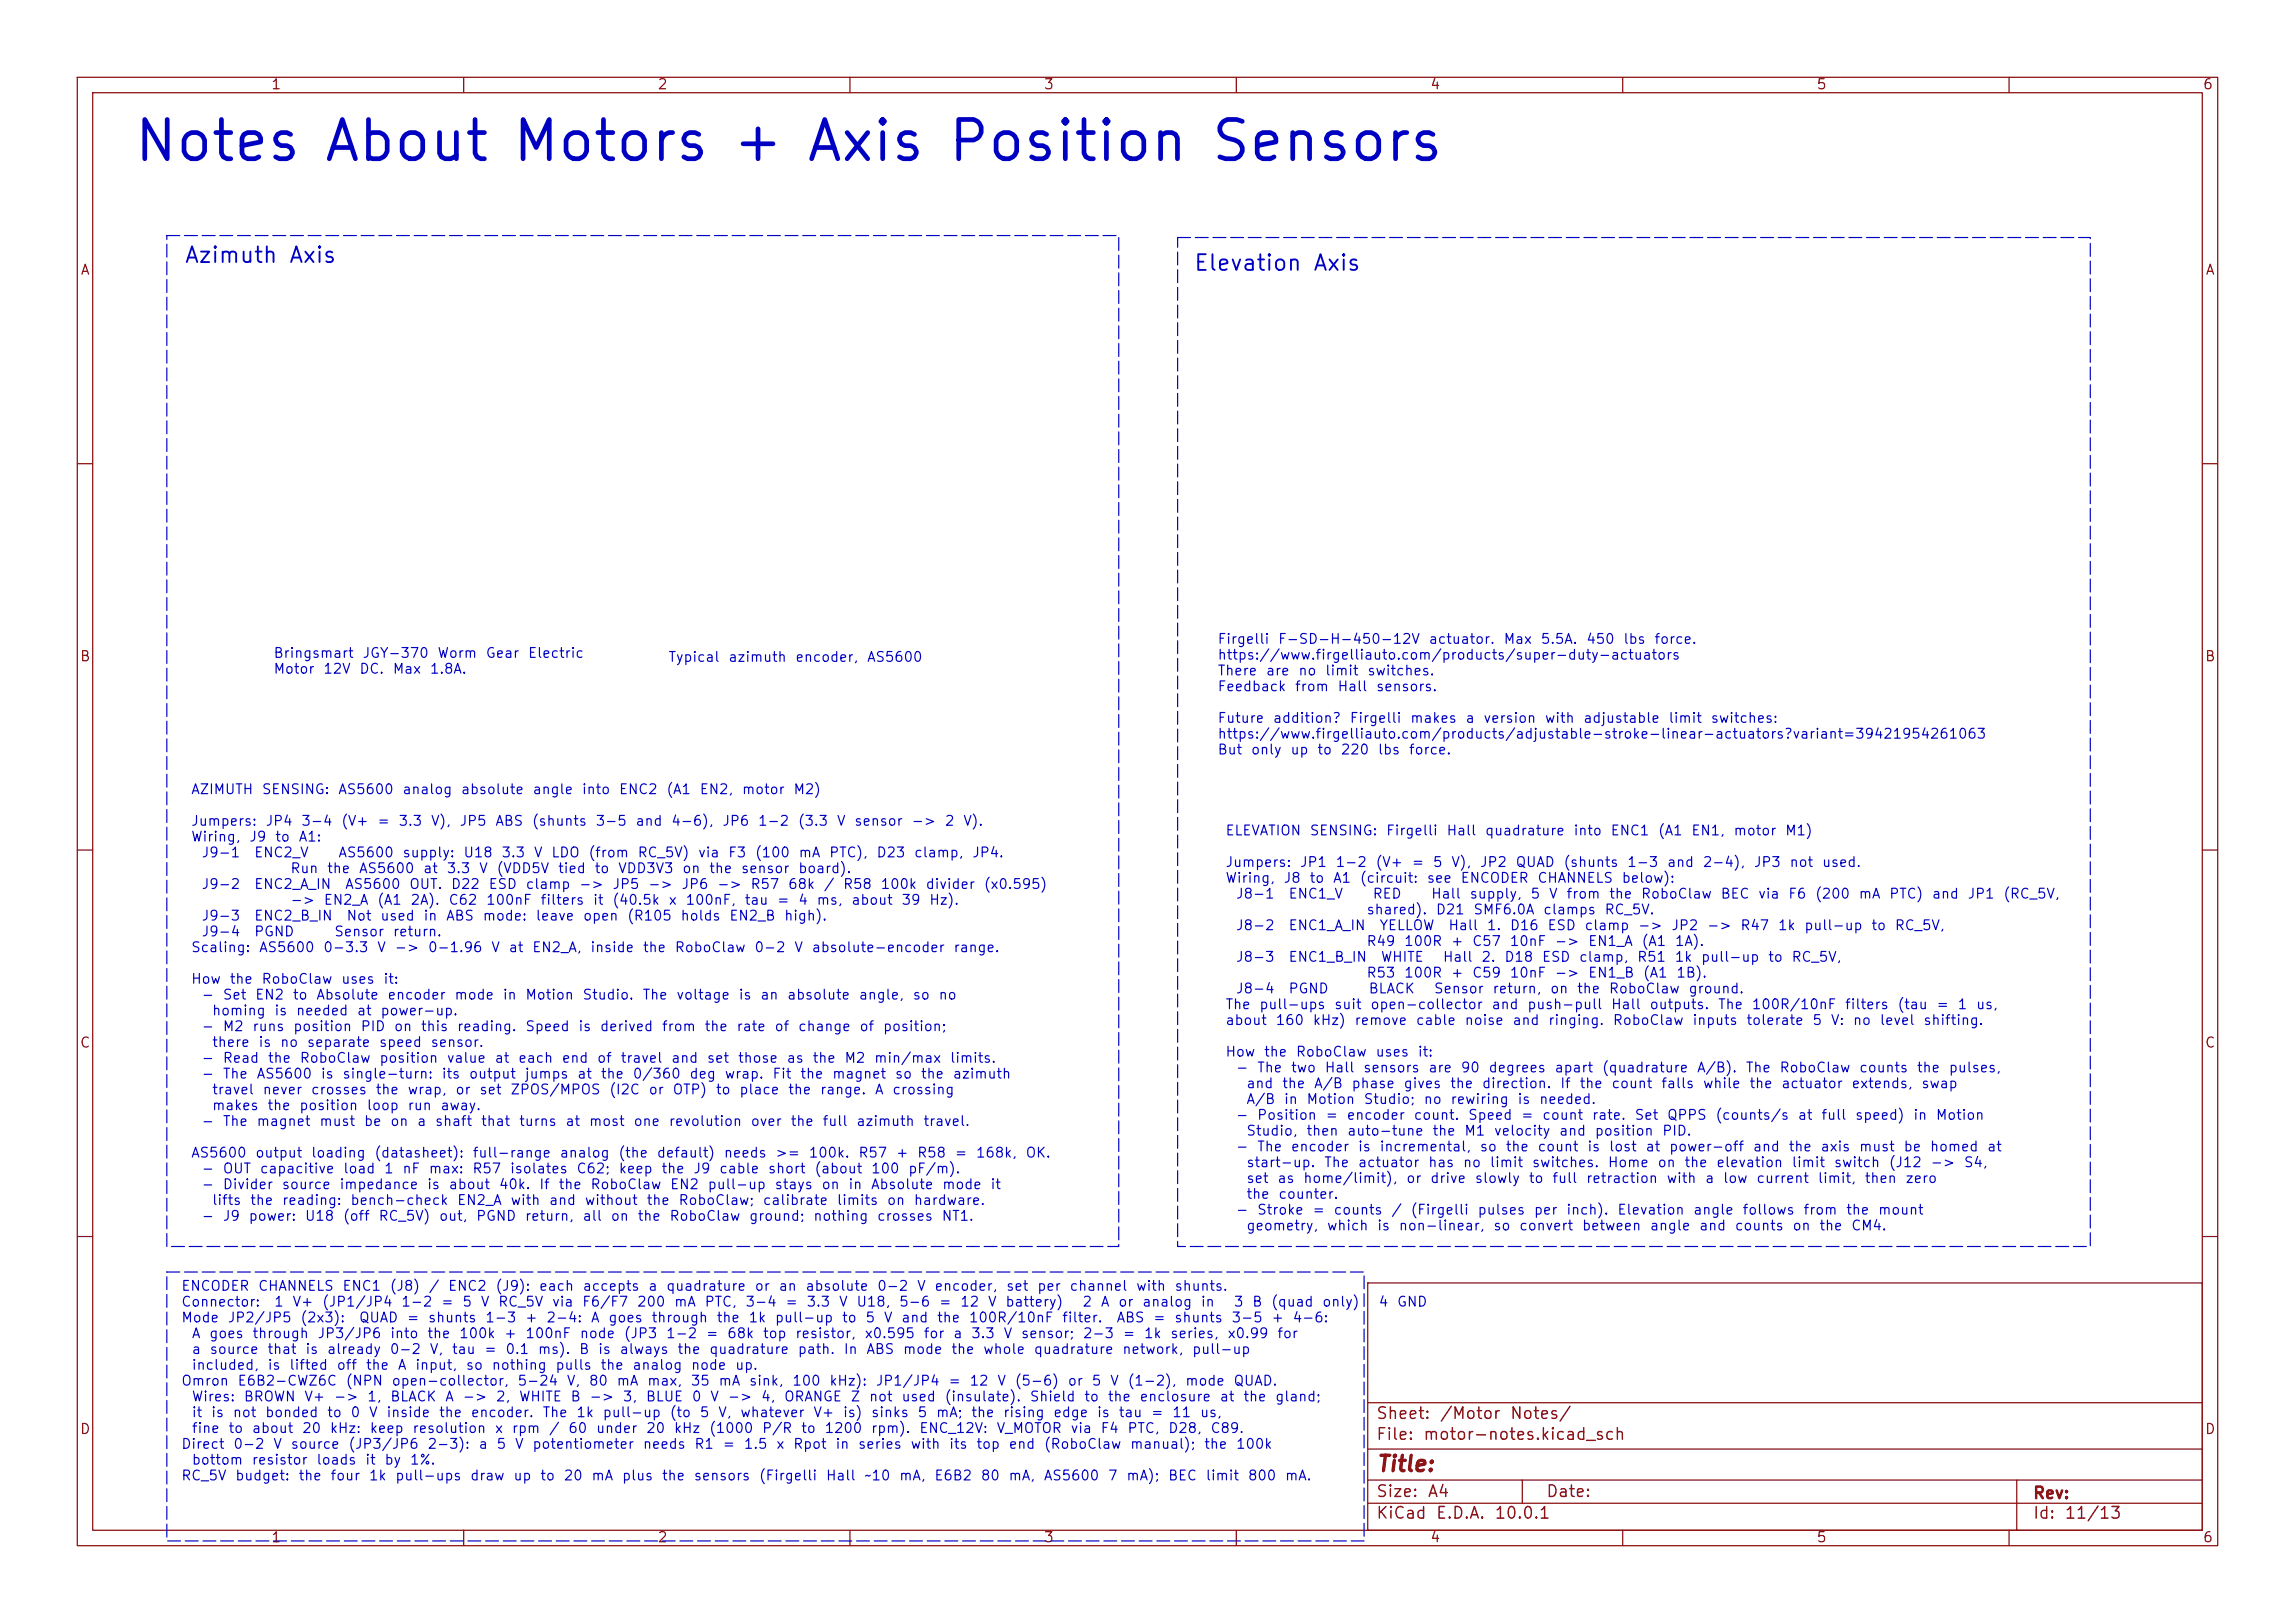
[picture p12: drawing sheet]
<svg xmlns="http://www.w3.org/2000/svg" width="297mm" height="210mm" viewBox="0 0 297 210" stroke-linecap="round" stroke-linejoin="round" font-family="sans-serif">
<defs><g id="words">
<text font-size="5.1" fill="#0000c2" x="17" y="22.1">Notes About Motors + Axis Position Sensors</text>
<g font-size="2" fill="#0000c2">
<text x="23.8" y="34.5">Azimuth Axis</text>
<text x="154.4" y="35.5">Elevation Axis</text>
</g>
<text font-size="2" fill="#840000" x="178" y="190.9">Title:</text>
<g font-size="1.5" fill="#840000">
<text x="178" y="184">Sheet:</text>
<text x="186.2" y="184">/Motor</text>
<text x="195.3" y="184">Notes/</text>
<text x="178" y="186.7">File:</text>
<text x="184.1" y="186.7">motor-notes.kicad_sch</text>
<text x="178" y="196.9">KiCad</text>
<text x="178" y="194.1">Size:</text>
<text x="184.7" y="194.1">A4</text>
<text x="185.7" y="196.9">E.D.A.</text>
<text x="193.3" y="196.9">10.0.1</text>
<text x="200" y="194.1">Date:</text>
<text x="263" y="194.3">Rev:</text>
<text x="263" y="196.9">Id:</text>
<text x="267.1" y="196.9">11/13</text>
</g>
<g font-size="1.3" fill="#840000">
<text x="35" y="11.9">1</text>
<text x="85" y="11.9">2</text>
<text x="135" y="11.9">3</text>
<text x="185" y="11.9">4</text>
<text x="235" y="11.9">5</text>
<text x="285" y="11.9">6</text>
<text x="10.3" y="35.9">A</text>
<text x="285.3" y="35.9">A</text>
<text x="10.3" y="85.9">B</text>
<text x="285.3" y="85.9">B</text>
<text x="10.3" y="135.9">C</text>
<text x="285.3" y="135.9">C</text>
<text x="10.3" y="185.9">D</text>
<text x="285.3" y="185.9">D</text>
<text x="35" y="199.9">1</text>
<text x="85" y="199.9">2</text>
<text x="135" y="199.9">3</text>
<text x="185" y="199.9">4</text>
<text x="235" y="199.9">5</text>
<text x="285" y="199.9">6</text>
</g>
<g font-size="1.3" fill="#0000c2">
<text x="157.5" y="83.6">Firgelli</text>
<text x="165.3" y="83.6">F-SD-H-450-12V</text>
<text x="184.8" y="83.6">actuator.</text>
<text x="194.5" y="83.6">Max</text>
<text x="199.3" y="83.6">5.5A.</text>
<text x="205.2" y="83.6">450</text>
<text x="210" y="83.6">lbs</text>
<text x="214" y="83.6">force.</text>
<text x="35.3" y="85.4">Bringsmart</text>
<text x="35.3" y="87.5">Motor</text>
<text x="41.7" y="87.5">12V</text>
<text x="46.4" y="87.5">DC.</text>
<text x="46.8" y="85.4">JGY-370</text>
<text x="50.7" y="87.5">Max</text>
<text x="55.5" y="87.5">1.8A.</text>
<text x="56.5" y="85.4">Worm</text>
<text x="62.8" y="85.4">Gear</text>
<text x="68.2" y="85.4">Electric</text>
<text x="86.4" y="86">Typical</text>
<text x="94.2" y="86">azimuth</text>
<text x="102.8" y="86">encoder,</text>
<text x="112.1" y="86">AS5600</text>
<text x="157.5" y="85.7">https://www.firgelliauto.com/products/super-duty-actuators</text>
<text x="157.5" y="87.7">There</text>
<text x="157.5" y="89.8">Feedback</text>
<text x="163.7" y="87.7">are</text>
<text x="167.5" y="89.8">from</text>
<text x="167.9" y="87.7">no</text>
<text x="171.4" y="87.7">limit</text>
<text x="173" y="89.8">Hall</text>
<text x="176.9" y="87.7">switches.</text>
<text x="178" y="89.8">sensors.</text>
<text x="157.5" y="93.9">Future</text>
<text x="157.5" y="95.9">https://www.firgelliauto.com/products/adjustable-stroke-linear-actuators?variant=39421954261063</text>
<text x="164.6" y="93.9">addition?</text>
<text x="174.6" y="93.9">Firgelli</text>
<text x="182.4" y="93.9">makes</text>
<text x="189.6" y="93.9">a</text>
<text x="191.9" y="93.9">version</text>
<text x="199.8" y="93.9">with</text>
<text x="204.8" y="93.9">adjustable</text>
<text x="215.8" y="93.9">limit</text>
<text x="221.3" y="93.9">switches:</text>
<text x="157.5" y="97.9">But</text>
<text x="161.8" y="97.9">only</text>
<text x="166.9" y="97.9">up</text>
<text x="170.4" y="97.9">to</text>
<text x="173.4" y="97.9">220</text>
<text x="178.2" y="97.9">lbs</text>
<text x="182.2" y="97.9">force.</text>
<text x="24.6" y="103.1">AZIMUTH</text>
<text x="24.6" y="107.2">Jumpers:</text>
<text x="33.8" y="103.1">SENSING:</text>
<text x="34.3" y="107.2">JP4</text>
<text x="38.9" y="107.2">3-4</text>
<text x="43.7" y="103.1">AS5600</text>
<text x="44.1" y="107.2">(V+</text>
<text x="48.7" y="107.2">=</text>
<text x="51.5" y="107.2">3.3</text>
<text x="52" y="103.1">analog</text>
<text x="55.7" y="107.2">V),</text>
<text x="59.4" y="107.2">JP5</text>
<text x="59.6" y="103.1">absolute</text>
<text x="64" y="107.2">ABS</text>
<text x="68.7" y="107.2">(shunts</text>
<text x="68.8" y="103.1">angle</text>
<text x="75.2" y="103.1">into</text>
<text x="77" y="107.2">3-5</text>
<text x="80" y="103.1">ENC2</text>
<text x="82.1" y="107.2">and</text>
<text x="86.1" y="103.1">(A1</text>
<text x="86.8" y="107.2">4-6),</text>
<text x="90.4" y="103.1">EN2,</text>
<text x="93.4" y="107.2">JP6</text>
<text x="95.9" y="103.1">motor</text>
<text x="98" y="107.2">1-2</text>
<text x="102.6" y="103.1">M2)</text>
<text x="103.2" y="107.2">(3.3</text>
<text x="108.2" y="107.2">V</text>
<text x="110.5" y="107.2">sensor</text>
<text x="117.9" y="107.2">-&gt;</text>
<text x="122.2" y="107.2">2</text>
<text x="124.6" y="107.2">V).</text>
<text x="24.6" y="109.2">Wiring,</text>
<text x="26" y="111.3">J9-1</text>
<text x="32.2" y="109.2">J9</text>
<text x="32.8" y="111.3">ENC2_V</text>
<text x="35.5" y="109.2">to</text>
<text x="37.5" y="113.3">Run</text>
<text x="38.6" y="109.2">A1:</text>
<text x="42.2" y="113.3">the</text>
<text x="43.7" y="111.3">AS5600</text>
<text x="46.4" y="113.3">AS5600</text>
<text x="52" y="111.3">supply:</text>
<text x="54.7" y="113.3">at</text>
<text x="57.7" y="113.3">3.3</text>
<text x="59.9" y="111.3">U18</text>
<text x="61.9" y="113.3">V</text>
<text x="64.2" y="113.3">(VDD5V</text>
<text x="64.8" y="111.3">3.3</text>
<text x="69" y="111.3">V</text>
<text x="71.3" y="111.3">LDO</text>
<text x="72.1" y="113.3">tied</text>
<text x="76.1" y="111.3">(from</text>
<text x="76.8" y="113.3">to</text>
<text x="79.9" y="113.3">VDD3V3</text>
<text x="82.4" y="111.3">RC_5V)</text>
<text x="88.2" y="113.3">on</text>
<text x="90.2" y="111.3">via</text>
<text x="91.7" y="113.3">the</text>
<text x="94.1" y="111.3">F3</text>
<text x="95.8" y="113.3">sensor</text>
<text x="97.6" y="111.3">(100</text>
<text x="103.2" y="113.3">board).</text>
<text x="103.3" y="111.3">mA</text>
<text x="107.2" y="111.3">PTC),</text>
<text x="113.3" y="111.3">D23</text>
<text x="118.2" y="111.3">clamp,</text>
<text x="125.7" y="111.3">JP4.</text>
<text x="158.5" y="108.4">ELEVATION</text>
<text x="158.5" y="112.5">Jumpers:</text>
<text x="168.1" y="112.5">JP1</text>
<text x="169.4" y="108.4">SENSING:</text>
<text x="172.8" y="112.5">1-2</text>
<text x="177.9" y="112.5">(V+</text>
<text x="179.3" y="108.4">Firgelli</text>
<text x="182.6" y="112.5">=</text>
<text x="185.3" y="112.5">5</text>
<text x="187.1" y="108.4">Hall</text>
<text x="187.7" y="112.5">V),</text>
<text x="191.4" y="112.5">JP2</text>
<text x="192.1" y="108.4">quadrature</text>
<text x="196" y="112.5">QUAD</text>
<text x="202.2" y="112.5">(shunts</text>
<text x="203.5" y="108.4">into</text>
<text x="208.3" y="108.4">ENC1</text>
<text x="210.5" y="112.5">1-3</text>
<text x="214.5" y="108.4">(A1</text>
<text x="215.6" y="112.5">and</text>
<text x="218.8" y="108.4">EN1,</text>
<text x="220.3" y="112.5">2-4),</text>
<text x="224.2" y="108.4">motor</text>
<text x="226.9" y="112.5">JP3</text>
<text x="230.9" y="108.4">M1)</text>
<text x="231.5" y="112.5">not</text>
<text x="235.7" y="112.5">used.</text>
<text x="26" y="115.3">J9-2</text>
<text x="26" y="119.4">J9-3</text>
<text x="32.8" y="115.3">ENC2_A_IN</text>
<text x="32.8" y="119.4">ENC2_B_IN</text>
<text x="37.5" y="117.4">-&gt;</text>
<text x="41.8" y="117.4">EN2_A</text>
<text x="44.6" y="115.3">AS5600</text>
<text x="44.7" y="119.4">Not</text>
<text x="48.7" y="117.4">(A1</text>
<text x="49.1" y="119.4">used</text>
<text x="52.9" y="115.3">OUT.</text>
<text x="53" y="117.4">2A).</text>
<text x="54.7" y="119.4">in</text>
<text x="57.6" y="119.4">ABS</text>
<text x="58" y="117.4">C62</text>
<text x="58.3" y="115.3">D22</text>
<text x="62.4" y="119.4">mode:</text>
<text x="62.8" y="117.4">100nF</text>
<text x="63.1" y="115.3">ESD</text>
<text x="67.9" y="115.3">clamp</text>
<text x="69.2" y="119.4">leave</text>
<text x="69.8" y="117.4">filters</text>
<text x="74.8" y="115.3">-&gt;</text>
<text x="75.4" y="119.4">open</text>
<text x="76.6" y="117.4">it</text>
<text x="79.1" y="117.4">(40.5k</text>
<text x="79.2" y="115.3">JP5</text>
<text x="81.1" y="119.4">(R105</text>
<text x="83.8" y="115.3">-&gt;</text>
<text x="86.4" y="117.4">x</text>
<text x="88" y="119.4">holds</text>
<text x="88.1" y="115.3">JP6</text>
<text x="88.6" y="117.4">100nF,</text>
<text x="92.7" y="115.3">-&gt;</text>
<text x="94.3" y="119.4">EN2_B</text>
<text x="96.3" y="117.4">tau</text>
<text x="97" y="115.3">R57</text>
<text x="100.5" y="117.4">=</text>
<text x="101.4" y="119.4">high).</text>
<text x="101.9" y="115.3">68k</text>
<text x="103.2" y="117.4">4</text>
<text x="105.6" y="117.4">ms,</text>
<text x="106.5" y="115.3">/</text>
<text x="109" y="115.3">R58</text>
<text x="110.1" y="117.4">about</text>
<text x="113.9" y="115.3">100k</text>
<text x="116.6" y="117.4">39</text>
<text x="119.7" y="115.3">divider</text>
<text x="120.2" y="117.4">Hz).</text>
<text x="127.2" y="115.3">(x0.595)</text>
<text x="158.5" y="114.5">Wiring,</text>
<text x="159.8" y="116.6">J8-1</text>
<text x="166" y="114.5">J8</text>
<text x="166.7" y="116.6">ENC1_V</text>
<text x="169.4" y="114.5">to</text>
<text x="172.4" y="114.5">A1</text>
<text x="175.9" y="114.5">(circuit:</text>
<text x="176.8" y="118.6">shared).</text>
<text x="177.5" y="116.6">RED</text>
<text x="184.5" y="114.5">see</text>
<text x="185.1" y="116.6">Hall</text>
<text x="185.7" y="118.6">D21</text>
<text x="188.9" y="114.5">ENCODER</text>
<text x="190.1" y="116.6">supply,</text>
<text x="190.6" y="118.6">SMF6.0A</text>
<text x="198" y="116.6">5</text>
<text x="198.9" y="114.5">CHANNELS</text>
<text x="199.6" y="118.6">clamps</text>
<text x="200.4" y="116.6">V</text>
<text x="202.6" y="116.6">from</text>
<text x="207.6" y="118.6">RC_5V.</text>
<text x="208.1" y="116.6">the</text>
<text x="209.8" y="114.5">below):</text>
<text x="212.3" y="116.6">RoboClaw</text>
<text x="222.6" y="116.6">BEC</text>
<text x="227.4" y="116.6">via</text>
<text x="231.3" y="116.6">F6</text>
<text x="234.8" y="116.6">(200</text>
<text x="240.4" y="116.6">mA</text>
<text x="244.4" y="116.6">PTC)</text>
<text x="249.9" y="116.6">and</text>
<text x="254.5" y="116.6">JP1</text>
<text x="259.2" y="116.6">(RC_5V,</text>
<text x="24.6" y="123.5">Scaling:</text>
<text x="26" y="121.5">J9-4</text>
<text x="32.8" y="121.5">PGND</text>
<text x="33.4" y="123.5">AS5600</text>
<text x="41.7" y="123.5">0-3.3</text>
<text x="43.2" y="121.5">Sensor</text>
<text x="48.7" y="123.5">V</text>
<text x="50.7" y="121.5">return.</text>
<text x="51" y="123.5">-&gt;</text>
<text x="55.3" y="123.5">0-1.96</text>
<text x="63.5" y="123.5">V</text>
<text x="65.7" y="123.5">at</text>
<text x="68.8" y="123.5">EN2_A,</text>
<text x="76.3" y="123.5">inside</text>
<text x="83.1" y="123.5">the</text>
<text x="87.2" y="123.5">RoboClaw</text>
<text x="97.5" y="123.5">0-2</text>
<text x="102.7" y="123.5">V</text>
<text x="105" y="123.5">absolute-encoder</text>
<text x="123.3" y="123.5">range.</text>
<text x="159.8" y="120.7">J8-2</text>
<text x="159.8" y="124.8">J8-3</text>
<text x="166.7" y="120.7">ENC1_A_IN</text>
<text x="166.7" y="124.8">ENC1_B_IN</text>
<text x="176.8" y="122.7">R49</text>
<text x="178.4" y="120.7">YELLOW</text>
<text x="178.6" y="124.8">WHITE</text>
<text x="181.6" y="122.7">100R</text>
<text x="186.6" y="124.8">Hall</text>
<text x="187.3" y="120.7">Hall</text>
<text x="187.7" y="122.7">+</text>
<text x="190.4" y="122.7">C57</text>
<text x="191.6" y="124.8">2.</text>
<text x="192.3" y="120.7">1.</text>
<text x="194.6" y="124.8">D18</text>
<text x="195.3" y="122.7">10nF</text>
<text x="195.3" y="120.7">D16</text>
<text x="199.5" y="124.8">ESD</text>
<text x="200.2" y="120.7">ESD</text>
<text x="201.1" y="122.7">-&gt;</text>
<text x="204.3" y="124.8">clamp,</text>
<text x="205" y="120.7">clamp</text>
<text x="205.4" y="122.7">EN1_A</text>
<text x="211.8" y="124.8">R51</text>
<text x="211.9" y="120.7">-&gt;</text>
<text x="212.3" y="122.7">(A1</text>
<text x="216.2" y="120.7">JP2</text>
<text x="216.6" y="124.8">1k</text>
<text x="216.7" y="122.7">1A).</text>
<text x="220" y="124.8">pull-up</text>
<text x="220.8" y="120.7">-&gt;</text>
<text x="225.1" y="120.7">R47</text>
<text x="228.7" y="124.8">to</text>
<text x="230" y="120.7">1k</text>
<text x="231.8" y="124.8">RC_5V,</text>
<text x="233.4" y="120.7">pull-up</text>
<text x="242.1" y="120.7">to</text>
<text x="245.1" y="120.7">RC_5V,</text>
<text x="24.6" y="127.6">How</text>
<text x="26" y="129.7">-</text>
<text x="27.3" y="131.7">homing</text>
<text x="28.7" y="129.7">Set</text>
<text x="29.6" y="127.6">the</text>
<text x="32.9" y="129.7">EN2</text>
<text x="33.8" y="127.6">RoboClaw</text>
<text x="35.4" y="131.7">is</text>
<text x="37.8" y="129.7">to</text>
<text x="38.2" y="131.7">needed</text>
<text x="40.8" y="129.7">Absolute</text>
<text x="44.1" y="127.6">uses</text>
<text x="46.1" y="131.7">at</text>
<text x="49.1" y="131.7">power-up.</text>
<text x="49.5" y="127.6">it:</text>
<text x="50" y="129.7">encoder</text>
<text x="58.7" y="129.7">mode</text>
<text x="65" y="129.7">in</text>
<text x="67.9" y="129.7">Motion</text>
<text x="75.3" y="129.7">Studio.</text>
<text x="83.1" y="129.7">The</text>
<text x="87.4" y="129.7">voltage</text>
<text x="95.5" y="129.7">is</text>
<text x="98.3" y="129.7">an</text>
<text x="101.8" y="129.7">absolute</text>
<text x="111" y="129.7">angle,</text>
<text x="118" y="129.7">so</text>
<text x="121.4" y="129.7">no</text>
<text x="158.5" y="130.9">The</text>
<text x="159.8" y="128.9">J8-4</text>
<text x="162.9" y="130.9">pull-ups</text>
<text x="166.7" y="128.9">PGND</text>
<text x="172.6" y="130.9">suit</text>
<text x="176.8" y="126.8">R53</text>
<text x="177" y="128.9">BLACK</text>
<text x="177.2" y="130.9">open-collector</text>
<text x="181.6" y="126.8">100R</text>
<text x="185.5" y="128.9">Sensor</text>
<text x="187.7" y="126.8">+</text>
<text x="190.4" y="126.8">C59</text>
<text x="192.9" y="130.9">and</text>
<text x="193.1" y="128.9">return,</text>
<text x="195.3" y="126.8">10nF</text>
<text x="197.6" y="130.9">push-pull</text>
<text x="200.5" y="128.9">on</text>
<text x="201.1" y="126.8">-&gt;</text>
<text x="204" y="128.9">the</text>
<text x="205.4" y="126.8">EN1_B</text>
<text x="208.1" y="128.9">RoboClaw</text>
<text x="208.4" y="130.9">Hall</text>
<text x="212.5" y="126.8">(A1</text>
<text x="213.4" y="130.9">outputs.</text>
<text x="216.8" y="126.8">1B).</text>
<text x="218.4" y="128.9">ground.</text>
<text x="222.2" y="130.9">The</text>
<text x="226.6" y="130.9">100R/10nF</text>
<text x="238.7" y="130.9">filters</text>
<text x="245.5" y="130.9">(tau</text>
<text x="250.5" y="130.9">=</text>
<text x="253.2" y="130.9">1</text>
<text x="255.6" y="130.9">us,</text>
<text x="26" y="133.7">-</text>
<text x="26" y="137.8">-</text>
<text x="27.3" y="135.8">there</text>
<text x="28.7" y="133.7">M2</text>
<text x="28.7" y="137.8">Read</text>
<text x="32.6" y="133.7">runs</text>
<text x="33.4" y="135.8">is</text>
<text x="34.6" y="137.8">the</text>
<text x="36.2" y="135.8">no</text>
<text x="37.8" y="133.7">position</text>
<text x="38.7" y="137.8">RoboClaw</text>
<text x="39.6" y="135.8">separate</text>
<text x="46.6" y="133.7">PID</text>
<text x="49" y="135.8">speed</text>
<text x="49" y="137.8">position</text>
<text x="50.9" y="133.7">on</text>
<text x="54.4" y="133.7">this</text>
<text x="55.6" y="135.8">sensor.</text>
<text x="57.7" y="137.8">value</text>
<text x="59" y="133.7">reading.</text>
<text x="63.9" y="137.8">at</text>
<text x="67" y="137.8">each</text>
<text x="67.9" y="133.7">Speed</text>
<text x="72.6" y="137.8">end</text>
<text x="74.7" y="133.7">is</text>
<text x="77.2" y="137.8">of</text>
<text x="77.6" y="133.7">derived</text>
<text x="80.2" y="137.8">travel</text>
<text x="85.6" y="133.7">from</text>
<text x="86.8" y="137.8">and</text>
<text x="91.1" y="133.7">the</text>
<text x="91.4" y="137.8">set</text>
<text x="95.2" y="133.7">rate</text>
<text x="95.4" y="137.8">those</text>
<text x="100.1" y="133.7">of</text>
<text x="101.7" y="137.8">as</text>
<text x="103.2" y="133.7">change</text>
<text x="105.1" y="137.8">the</text>
<text x="109.2" y="137.8">M2</text>
<text x="111.1" y="133.7">of</text>
<text x="113" y="137.8">min/max</text>
<text x="114.2" y="133.7">position;</text>
<text x="122.8" y="137.8">limits.</text>
<text x="158.5" y="132.9">about</text>
<text x="158.5" y="137">How</text>
<text x="163.5" y="137">the</text>
<text x="165" y="132.9">160</text>
<text x="167.6" y="137">RoboClaw</text>
<text x="169.8" y="132.9">kHz)</text>
<text x="175.2" y="132.9">remove</text>
<text x="177.9" y="137">uses</text>
<text x="183.1" y="132.9">cable</text>
<text x="183.4" y="137">it:</text>
<text x="189.4" y="132.9">noise</text>
<text x="195.6" y="132.9">and</text>
<text x="200.3" y="132.9">ringing.</text>
<text x="208.6" y="132.9">RoboClaw</text>
<text x="218.9" y="132.9">inputs</text>
<text x="225.9" y="132.9">tolerate</text>
<text x="234.5" y="132.9">5</text>
<text x="236.8" y="132.9">V:</text>
<text x="239.7" y="132.9">no</text>
<text x="243.2" y="132.9">level</text>
<text x="248.8" y="132.9">shifting.</text>
<text x="26" y="139.9">-</text>
<text x="27.3" y="141.9">travel</text>
<text x="27.3" y="144">makes</text>
<text x="28.7" y="139.9">The</text>
<text x="33.1" y="139.9">AS5600</text>
<text x="33.9" y="141.9">never</text>
<text x="34.5" y="144">the</text>
<text x="38.6" y="144">position</text>
<text x="40.1" y="141.9">crosses</text>
<text x="41.4" y="139.9">is</text>
<text x="44.2" y="139.9">single-turn:</text>
<text x="47.4" y="144">loop</text>
<text x="48.5" y="141.9">the</text>
<text x="52.6" y="144">run</text>
<text x="52.6" y="141.9">wrap,</text>
<text x="56.9" y="144">away.</text>
<text x="57.1" y="139.9">its</text>
<text x="58.8" y="141.9">or</text>
<text x="60.6" y="139.9">output</text>
<text x="61.9" y="141.9">set</text>
<text x="66" y="141.9">ZPOS/MPOS</text>
<text x="67.8" y="139.9">jumps</text>
<text x="74.6" y="139.9">at</text>
<text x="77.7" y="139.9">the</text>
<text x="78.7" y="141.9">(I2C</text>
<text x="81.8" y="139.9">0/360</text>
<text x="83.8" y="141.9">or</text>
<text x="86.9" y="141.9">OTP)</text>
<text x="89.1" y="139.9">deg</text>
<text x="92.5" y="141.9">to</text>
<text x="93.7" y="139.9">wrap.</text>
<text x="95.6" y="141.9">place</text>
<text x="99.9" y="139.9">Fit</text>
<text x="101.9" y="141.9">the</text>
<text x="103.5" y="139.9">the</text>
<text x="106" y="141.9">range.</text>
<text x="107.6" y="139.9">magnet</text>
<text x="113.1" y="141.9">A</text>
<text x="115.4" y="141.9">crossing</text>
<text x="115.7" y="139.9">so</text>
<text x="119.1" y="139.9">the</text>
<text x="123.2" y="139.9">azimuth</text>
<text x="159.8" y="139.1">-</text>
<text x="161.2" y="141.1">and</text>
<text x="161.2" y="143.2">A/B</text>
<text x="162.6" y="139.1">The</text>
<text x="165.8" y="141.1">the</text>
<text x="166.1" y="143.2">in</text>
<text x="167" y="139.1">two</text>
<text x="169" y="143.2">Motion</text>
<text x="170" y="141.1">A/B</text>
<text x="171.3" y="139.1">Hall</text>
<text x="174.8" y="141.1">phase</text>
<text x="176.3" y="139.1">sensors</text>
<text x="176.4" y="143.2">Studio;</text>
<text x="181.5" y="141.1">gives</text>
<text x="184.1" y="143.2">no</text>
<text x="184.8" y="139.1">are</text>
<text x="187.6" y="141.1">the</text>
<text x="187.6" y="143.2">rewiring</text>
<text x="188.9" y="139.1">90</text>
<text x="191.7" y="141.1">direction.</text>
<text x="192.5" y="139.1">degrees</text>
<text x="196.3" y="143.2">is</text>
<text x="199.1" y="143.2">needed.</text>
<text x="201.1" y="139.1">apart</text>
<text x="201.8" y="141.1">If</text>
<text x="204.3" y="141.1">the</text>
<text x="207.2" y="139.1">(quadrature</text>
<text x="208.4" y="141.1">count</text>
<text x="214.9" y="141.1">falls</text>
<text x="219.5" y="139.1">A/B).</text>
<text x="220.3" y="141.1">while</text>
<text x="225.8" y="139.1">The</text>
<text x="226.3" y="141.1">the</text>
<text x="230.2" y="139.1">RoboClaw</text>
<text x="230.4" y="141.1">actuator</text>
<text x="239.5" y="141.1">extends,</text>
<text x="240.5" y="139.1">counts</text>
<text x="248" y="139.1">the</text>
<text x="248.6" y="141.1">swap</text>
<text x="252.1" y="139.1">pulses,</text>
<text x="26" y="146">-</text>
<text x="28.7" y="146">The</text>
<text x="33.1" y="146">magnet</text>
<text x="41.2" y="146">must</text>
<text x="47" y="146">be</text>
<text x="50.4" y="146">on</text>
<text x="53.9" y="146">a</text>
<text x="56.2" y="146">shaft</text>
<text x="62.1" y="146">that</text>
<text x="67.1" y="146">turns</text>
<text x="73.1" y="146">at</text>
<text x="76.1" y="146">most</text>
<text x="81.9" y="146">one</text>
<text x="86.4" y="146">revolution</text>
<text x="97.1" y="146">over</text>
<text x="102.2" y="146">the</text>
<text x="106.3" y="146">full</text>
<text x="110.7" y="146">azimuth</text>
<text x="119.4" y="146">travel.</text>
<text x="159.8" y="145.2">-</text>
<text x="159.8" y="149.3">-</text>
<text x="161.2" y="147.3">Studio,</text>
<text x="162.6" y="145.2">Position</text>
<text x="162.6" y="149.3">The</text>
<text x="167" y="149.3">encoder</text>
<text x="169" y="147.3">then</text>
<text x="171.4" y="145.2">=</text>
<text x="174.2" y="145.2">encoder</text>
<text x="174.2" y="147.3">auto-tune</text>
<text x="175.6" y="149.3">is</text>
<text x="178.4" y="149.3">incremental,</text>
<text x="182.9" y="145.2">count.</text>
<text x="185.3" y="147.3">the</text>
<text x="189.4" y="147.3">M1</text>
<text x="189.9" y="145.2">Speed</text>
<text x="191.4" y="149.3">so</text>
<text x="193.2" y="147.3">velocity</text>
<text x="194.8" y="149.3">the</text>
<text x="196.7" y="145.2">=</text>
<text x="198.9" y="149.3">count</text>
<text x="199.5" y="145.2">count</text>
<text x="201.7" y="147.3">and</text>
<text x="205.3" y="149.3">is</text>
<text x="205.9" y="145.2">rate.</text>
<text x="206.3" y="147.3">position</text>
<text x="208.1" y="149.3">lost</text>
<text x="211.4" y="145.2">Set</text>
<text x="212.9" y="149.3">at</text>
<text x="215" y="147.3">PID.</text>
<text x="215.6" y="145.2">QPPS</text>
<text x="215.9" y="149.3">power-off</text>
<text x="221.9" y="145.2">(counts/s</text>
<text x="226.8" y="149.3">and</text>
<text x="231.4" y="149.3">the</text>
<text x="232.6" y="145.2">at</text>
<text x="235.5" y="149.3">axis</text>
<text x="235.6" y="145.2">full</text>
<text x="240" y="145.2">speed)</text>
<text x="240.5" y="149.3">must</text>
<text x="246.3" y="149.3">be</text>
<text x="247.5" y="145.2">in</text>
<text x="249.7" y="149.3">homed</text>
<text x="250.4" y="145.2">Motion</text>
<text x="257.1" y="149.3">at</text>
<text x="24.6" y="150.1">AS5600</text>
<text x="26" y="152.1">-</text>
<text x="26" y="154.2">-</text>
<text x="28.7" y="152.1">OUT</text>
<text x="28.7" y="154.2">Divider</text>
<text x="32.9" y="150.1">output</text>
<text x="33.5" y="152.1">capacitive</text>
<text x="36.4" y="154.2">source</text>
<text x="40.2" y="150.1">loading</text>
<text x="43.8" y="154.2">impedance</text>
<text x="44.3" y="152.1">load</text>
<text x="48.3" y="150.1">(datasheet):</text>
<text x="49.6" y="152.1">1</text>
<text x="52" y="152.1">nF</text>
<text x="55.2" y="154.2">is</text>
<text x="55.4" y="152.1">max:</text>
<text x="58" y="154.2">about</text>
<text x="61" y="152.1">R57</text>
<text x="61.1" y="150.1">full-range</text>
<text x="64.5" y="154.2">40k.</text>
<text x="65.9" y="152.1">isolates</text>
<text x="69.7" y="154.2">If</text>
<text x="72.2" y="154.2">the</text>
<text x="72.3" y="150.1">analog</text>
<text x="74.5" y="152.1">C62;</text>
<text x="76.3" y="154.2">RoboClaw</text>
<text x="79.9" y="150.1">(the</text>
<text x="80" y="152.1">keep</text>
<text x="84.9" y="150.1">default)</text>
<text x="85.5" y="152.1">the</text>
<text x="86.6" y="154.2">EN2</text>
<text x="89.6" y="152.1">J9</text>
<text x="91.5" y="154.2">pull-up</text>
<text x="93" y="152.1">cable</text>
<text x="93.6" y="150.1">needs</text>
<text x="99.3" y="152.1">short</text>
<text x="100.2" y="154.2">stays</text>
<text x="100.2" y="150.1">&gt;=</text>
<text x="104.6" y="150.1">100k.</text>
<text x="105.3" y="152.1">(about</text>
<text x="106.2" y="154.2">on</text>
<text x="109.7" y="154.2">in</text>
<text x="111" y="150.1">R57</text>
<text x="112.6" y="154.2">Absolute</text>
<text x="112.6" y="152.1">100</text>
<text x="115.9" y="150.1">+</text>
<text x="117.4" y="152.1">pF/m).</text>
<text x="118.6" y="150.1">R58</text>
<text x="121.8" y="154.2">mode</text>
<text x="123.5" y="150.1">=</text>
<text x="126.2" y="150.1">168k,</text>
<text x="128.1" y="154.2">it</text>
<text x="132.6" y="150.1">OK.</text>
<text x="161.2" y="151.3">start-up.</text>
<text x="161.2" y="153.4">set</text>
<text x="161.2" y="155.4">the</text>
<text x="165.2" y="153.4">as</text>
<text x="165.3" y="155.4">counter.</text>
<text x="168.6" y="153.4">home/limit),</text>
<text x="171.3" y="151.3">The</text>
<text x="175.6" y="151.3">actuator</text>
<text x="181.9" y="153.4">or</text>
<text x="184.7" y="151.3">has</text>
<text x="185" y="153.4">drive</text>
<text x="189.2" y="151.3">no</text>
<text x="190.8" y="153.4">slowly</text>
<text x="192.7" y="151.3">limit</text>
<text x="197.7" y="153.4">to</text>
<text x="198.2" y="151.3">switches.</text>
<text x="200.8" y="153.4">full</text>
<text x="205.2" y="153.4">retraction</text>
<text x="208" y="151.3">Home</text>
<text x="214.4" y="151.3">on</text>
<text x="215.6" y="153.4">with</text>
<text x="217.9" y="151.3">the</text>
<text x="220.6" y="153.4">a</text>
<text x="222" y="151.3">elevation</text>
<text x="222.9" y="153.4">low</text>
<text x="227.2" y="153.4">current</text>
<text x="231.8" y="151.3">limit</text>
<text x="235.1" y="153.4">limit,</text>
<text x="237.2" y="151.3">switch</text>
<text x="241.2" y="153.4">then</text>
<text x="244.3" y="151.3">(J12</text>
<text x="246.5" y="153.4">zero</text>
<text x="249.7" y="151.3">-&gt;</text>
<text x="254.1" y="151.3">S4,</text>
<text x="26" y="158.3">-</text>
<text x="27.3" y="156.2">lifts</text>
<text x="28.7" y="158.3">J9</text>
<text x="32.1" y="158.3">power:</text>
<text x="32.3" y="156.2">the</text>
<text x="36.4" y="156.2">reading:</text>
<text x="39.4" y="158.3">U18</text>
<text x="44.3" y="158.3">(off</text>
<text x="45.2" y="156.2">bench-check</text>
<text x="48.9" y="158.3">RC_5V)</text>
<text x="56.7" y="158.3">out,</text>
<text x="59.1" y="156.2">EN2_A</text>
<text x="61.5" y="158.3">PGND</text>
<text x="66" y="156.2">with</text>
<text x="67.8" y="158.3">return,</text>
<text x="71" y="156.2">and</text>
<text x="75.3" y="158.3">all</text>
<text x="75.6" y="156.2">without</text>
<text x="78.9" y="158.3">on</text>
<text x="82.4" y="158.3">the</text>
<text x="83.6" y="156.2">the</text>
<text x="86.5" y="158.3">RoboClaw</text>
<text x="87.7" y="156.2">RoboClaw;</text>
<text x="96.8" y="158.3">ground;</text>
<text x="98.6" y="156.2">calibrate</text>
<text x="105.2" y="158.3">nothing</text>
<text x="108.2" y="156.2">limits</text>
<text x="113.4" y="158.3">crosses</text>
<text x="114.7" y="156.2">on</text>
<text x="118.2" y="156.2">hardware.</text>
<text x="121.8" y="158.3">NT1.</text>
<text x="159.8" y="157.5">-</text>
<text x="161.2" y="159.5">geometry,</text>
<text x="162.6" y="157.5">Stroke</text>
<text x="169.7" y="157.5">=</text>
<text x="171.6" y="159.5">which</text>
<text x="172.5" y="157.5">counts</text>
<text x="178.1" y="159.5">is</text>
<text x="180" y="157.5">/</text>
<text x="180.9" y="159.5">non-linear,</text>
<text x="182.5" y="157.5">(Firgelli</text>
<text x="191.1" y="157.5">pulses</text>
<text x="193.2" y="159.5">so</text>
<text x="196.5" y="159.5">convert</text>
<text x="198.4" y="157.5">per</text>
<text x="202.6" y="157.5">inch).</text>
<text x="204.6" y="159.5">between</text>
<text x="209.2" y="157.5">Elevation</text>
<text x="213.4" y="159.5">angle</text>
<text x="219" y="157.5">angle</text>
<text x="219.8" y="159.5">and</text>
<text x="224.4" y="159.5">counts</text>
<text x="225.4" y="157.5">follows</text>
<text x="231.9" y="159.5">on</text>
<text x="233.3" y="157.5">from</text>
<text x="235.3" y="159.5">the</text>
<text x="238.8" y="157.5">the</text>
<text x="239.5" y="159.5">CM4.</text>
<text x="242.9" y="157.5">mount</text>
<text x="23.4" y="167.3">ENCODER</text>
<text x="33.3" y="167.3">CHANNELS</text>
<text x="44.2" y="167.3">ENC1</text>
<text x="50.3" y="167.3">(J8)</text>
<text x="55.4" y="167.3">/</text>
<text x="57.9" y="167.3">ENC2</text>
<text x="64" y="167.3">(J9):</text>
<text x="69.7" y="167.3">each</text>
<text x="75.3" y="167.3">accepts</text>
<text x="83.8" y="167.3">a</text>
<text x="86.1" y="167.3">quadrature</text>
<text x="97.6" y="167.3">or</text>
<text x="100.7" y="167.3">an</text>
<text x="104.1" y="167.3">absolute</text>
<text x="113.4" y="167.3">0-2</text>
<text x="118.6" y="167.3">V</text>
<text x="120.8" y="167.3">encoder,</text>
<text x="130.1" y="167.3">set</text>
<text x="134.1" y="167.3">per</text>
<text x="138.3" y="167.3">channel</text>
<text x="146.9" y="167.3">with</text>
<text x="151.9" y="167.3">shunts.</text>
<text x="23.4" y="169.4">Connector:</text>
<text x="23.4" y="171.4">Mode</text>
<text x="24.7" y="173.5">A</text>
<text x="27" y="173.5">goes</text>
<text x="29.4" y="171.4">JP2/JP5</text>
<text x="32.6" y="173.5">through</text>
<text x="35.4" y="169.4">1</text>
<text x="37.8" y="169.4">V+</text>
<text x="38.8" y="171.4">(2x3):</text>
<text x="41" y="173.5">JP3/JP6</text>
<text x="41.6" y="169.4">(JP1/JP4</text>
<text x="46.4" y="171.4">QUAD</text>
<text x="50.4" y="173.5">into</text>
<text x="51.8" y="169.4">1-2</text>
<text x="52.6" y="171.4">=</text>
<text x="55.2" y="173.5">the</text>
<text x="55.3" y="171.4">shunts</text>
<text x="57" y="169.4">=</text>
<text x="59.3" y="173.5">100k</text>
<text x="59.7" y="169.4">5</text>
<text x="62.1" y="169.4">V</text>
<text x="62.7" y="171.4">1-3</text>
<text x="64.4" y="169.4">RC_5V</text>
<text x="65.1" y="173.5">+</text>
<text x="67.9" y="171.4">+</text>
<text x="67.9" y="173.5">100nF</text>
<text x="70.6" y="171.4">2-4:</text>
<text x="71.4" y="169.4">via</text>
<text x="74.9" y="173.5">node</text>
<text x="75.2" y="169.4">F6/F7</text>
<text x="76.4" y="171.4">A</text>
<text x="78.6" y="171.4">goes</text>
<text x="80.6" y="173.5">(JP3</text>
<text x="82.3" y="169.4">200</text>
<text x="84.2" y="171.4">through</text>
<text x="86.1" y="173.5">1-2</text>
<text x="87.1" y="169.4">mA</text>
<text x="91.1" y="169.4">PTC,</text>
<text x="91.3" y="173.5">=</text>
<text x="92.6" y="171.4">the</text>
<text x="94" y="173.5">68k</text>
<text x="96.4" y="169.4">3-4</text>
<text x="96.8" y="171.4">1k</text>
<text x="98.6" y="173.5">top</text>
<text x="100.2" y="171.4">pull-up</text>
<text x="101.5" y="169.4">=</text>
<text x="102.8" y="173.5">resistor,</text>
<text x="104.3" y="169.4">3.3</text>
<text x="108.5" y="169.4">V</text>
<text x="108.9" y="171.4">to</text>
<text x="110.7" y="169.4">U18,</text>
<text x="111.8" y="173.5">x0.595</text>
<text x="111.9" y="171.4">5</text>
<text x="114.3" y="171.4">V</text>
<text x="116.3" y="169.4">5-6</text>
<text x="116.5" y="171.4">and</text>
<text x="119.4" y="173.5">for</text>
<text x="121.2" y="171.4">the</text>
<text x="121.4" y="169.4">=</text>
<text x="123.3" y="173.5">a</text>
<text x="124.2" y="169.4">12</text>
<text x="125.3" y="171.4">100R/10nF</text>
<text x="125.6" y="173.5">3.3</text>
<text x="127.8" y="169.4">V</text>
<text x="129.8" y="173.5">V</text>
<text x="130" y="169.4">battery)</text>
<text x="132" y="173.5">sensor;</text>
<text x="137.3" y="171.4">filter.</text>
<text x="140" y="169.4">2</text>
<text x="140" y="173.5">2-3</text>
<text x="142.4" y="169.4">A</text>
<text x="144.4" y="171.4">ABS</text>
<text x="144.6" y="169.4">or</text>
<text x="145.2" y="173.5">=</text>
<text x="147.7" y="169.4">analog</text>
<text x="147.9" y="173.5">1k</text>
<text x="149.1" y="171.4">=</text>
<text x="151.4" y="173.5">series,</text>
<text x="151.9" y="171.4">shunts</text>
<text x="155.3" y="169.4">in</text>
<text x="158.8" y="173.5">x0.99</text>
<text x="159.3" y="171.4">3-5</text>
<text x="159.6" y="169.4">3</text>
<text x="162" y="169.4">B</text>
<text x="164.4" y="169.4">(quad</text>
<text x="164.4" y="171.4">+</text>
<text x="165.2" y="173.5">for</text>
<text x="167.2" y="171.4">4-6:</text>
<text x="171" y="169.4">only)</text>
<text x="178.3" y="169.4">4</text>
<text x="180.7" y="169.4">GND</text>
<text x="23.4" y="179.6">Omron</text>
<text x="24.7" y="175.5">a</text>
<text x="24.7" y="177.6">included,</text>
<text x="27" y="175.5">source</text>
<text x="30.6" y="179.6">E6B2-CWZ6C</text>
<text x="34.5" y="175.5">that</text>
<text x="34.5" y="177.6">is</text>
<text x="37.3" y="177.6">lifted</text>
<text x="39.4" y="175.5">is</text>
<text x="42.2" y="175.5">already</text>
<text x="43.5" y="177.6">off</text>
<text x="44.6" y="179.6">(NPN</text>
<text x="47.2" y="177.6">the</text>
<text x="50.3" y="175.5">0-2</text>
<text x="50.6" y="179.6">open-collector,</text>
<text x="51.4" y="177.6">A</text>
<text x="53.6" y="177.6">input,</text>
<text x="55.5" y="175.5">V,</text>
<text x="58.4" y="175.5">tau</text>
<text x="60.2" y="177.6">so</text>
<text x="62.6" y="175.5">=</text>
<text x="63.5" y="177.6">nothing</text>
<text x="65.3" y="175.5">0.1</text>
<text x="66.9" y="179.6">5-24</text>
<text x="69.5" y="175.5">ms).</text>
<text x="71.8" y="177.6">pulls</text>
<text x="73.2" y="179.6">V,</text>
<text x="74.9" y="175.5">B</text>
<text x="76.1" y="179.6">80</text>
<text x="77.3" y="175.5">is</text>
<text x="77.6" y="177.6">the</text>
<text x="79.7" y="179.6">mA</text>
<text x="80.1" y="175.5">always</text>
<text x="81.7" y="177.6">analog</text>
<text x="83.7" y="179.6">max,</text>
<text x="87.6" y="175.5">the</text>
<text x="89.3" y="179.6">35</text>
<text x="89.3" y="177.6">node</text>
<text x="91.7" y="175.5">quadrature</text>
<text x="92.9" y="179.6">mA</text>
<text x="95" y="177.6">up.</text>
<text x="96.8" y="179.6">sink,</text>
<text x="102.4" y="179.6">100</text>
<text x="103.1" y="175.5">path.</text>
<text x="107.2" y="179.6">kHz):</text>
<text x="109.1" y="175.5">In</text>
<text x="112" y="175.5">ABS</text>
<text x="113.2" y="179.6">JP1/JP4</text>
<text x="116.8" y="175.5">mode</text>
<text x="122.6" y="179.6">=</text>
<text x="123" y="175.5">the</text>
<text x="125.4" y="179.6">12</text>
<text x="127.1" y="175.5">whole</text>
<text x="129" y="179.6">V</text>
<text x="131.2" y="179.6">(5-6)</text>
<text x="133.7" y="175.5">quadrature</text>
<text x="138.1" y="179.6">or</text>
<text x="141.2" y="179.6">5</text>
<text x="143.6" y="179.6">V</text>
<text x="145.1" y="175.5">network,</text>
<text x="145.8" y="179.6">(1-2),</text>
<text x="153.3" y="179.6">mode</text>
<text x="154.2" y="175.5">pull-up</text>
<text x="159.5" y="179.6">QUAD.</text>
<text x="24.7" y="181.7">Wires:</text>
<text x="24.7" y="183.7">it</text>
<text x="24.7" y="185.7">fine</text>
<text x="27.2" y="183.7">is</text>
<text x="29.5" y="185.7">to</text>
<text x="30" y="183.7">not</text>
<text x="31.5" y="181.7">BROWN</text>
<text x="32.5" y="185.7">about</text>
<text x="34.2" y="183.7">bonded</text>
<text x="39" y="185.7">20</text>
<text x="39.3" y="181.7">V+</text>
<text x="42.2" y="183.7">to</text>
<text x="42.6" y="185.7">kHz:</text>
<text x="43.1" y="181.7">-&gt;</text>
<text x="45.3" y="183.7">0</text>
<text x="47.4" y="181.7">1,</text>
<text x="47.6" y="183.7">V</text>
<text x="47.7" y="185.7">keep</text>
<text x="49.9" y="183.7">inside</text>
<text x="50.4" y="181.7">BLACK</text>
<text x="53.3" y="185.7">resolution</text>
<text x="56.7" y="183.7">the</text>
<text x="57.5" y="181.7">A</text>
<text x="59.8" y="181.7">-&gt;</text>
<text x="60.8" y="183.7">encoder.</text>
<text x="63.9" y="185.7">x</text>
<text x="64.1" y="181.7">2,</text>
<text x="66.1" y="185.7">rpm</text>
<text x="67.1" y="181.7">WHITE</text>
<text x="70.1" y="183.7">The</text>
<text x="70.9" y="185.7">/</text>
<text x="73.4" y="185.7">60</text>
<text x="73.7" y="181.7">B</text>
<text x="74.5" y="183.7">1k</text>
<text x="76.2" y="181.7">-&gt;</text>
<text x="77" y="185.7">under</text>
<text x="77.9" y="183.7">pull-up</text>
<text x="80.5" y="181.7">3,</text>
<text x="83.5" y="181.7">BLUE</text>
<text x="83.5" y="185.7">20</text>
<text x="86.6" y="183.7">(to</text>
<text x="87.1" y="185.7">kHz</text>
<text x="89.4" y="181.7">0</text>
<text x="90.5" y="183.7">5</text>
<text x="91.7" y="185.7">(1000</text>
<text x="91.8" y="181.7">V</text>
<text x="92.8" y="183.7">V,</text>
<text x="94.1" y="181.7">-&gt;</text>
<text x="95.7" y="183.7">whatever</text>
<text x="98.4" y="181.7">4,</text>
<text x="98.5" y="185.7">P/R</text>
<text x="101.4" y="181.7">ORANGE</text>
<text x="103.6" y="185.7">to</text>
<text x="105.2" y="183.7">V+</text>
<text x="106.6" y="185.7">1200</text>
<text x="109" y="183.7">is)</text>
<text x="110" y="181.7">Z</text>
<text x="112.4" y="181.7">not</text>
<text x="112.6" y="185.7">rpm).</text>
<text x="112.6" y="183.7">sinks</text>
<text x="116.6" y="181.7">used</text>
<text x="118.7" y="183.7">5</text>
<text x="118.9" y="185.7">ENC_12V:</text>
<text x="121" y="183.7">mA;</text>
<text x="122.1" y="181.7">(insulate).</text>
<text x="125.6" y="183.7">the</text>
<text x="128.9" y="185.7">V_MOTOR</text>
<text x="129.7" y="183.7">rising</text>
<text x="133.2" y="181.7">Shield</text>
<text x="136.2" y="183.7">edge</text>
<text x="138.4" y="185.7">via</text>
<text x="140.2" y="181.7">to</text>
<text x="141.9" y="183.7">is</text>
<text x="142.3" y="185.7">F4</text>
<text x="143.3" y="181.7">the</text>
<text x="144.7" y="183.7">tau</text>
<text x="145.8" y="185.7">PTC,</text>
<text x="147.4" y="181.7">enclosure</text>
<text x="148.9" y="183.7">=</text>
<text x="151.1" y="185.7">D28,</text>
<text x="151.6" y="183.7">11</text>
<text x="155.2" y="183.7">us,</text>
<text x="156.6" y="185.7">C89.</text>
<text x="157.8" y="181.7">at</text>
<text x="160.8" y="181.7">the</text>
<text x="164.9" y="181.7">gland;</text>
<text x="23.4" y="187.8">Direct</text>
<text x="23.4" y="191.9">RC_5V</text>
<text x="24.7" y="189.8">bottom</text>
<text x="30.1" y="187.8">0-2</text>
<text x="30.3" y="191.9">budget:</text>
<text x="32.5" y="189.8">resistor</text>
<text x="35.3" y="187.8">V</text>
<text x="37.5" y="187.8">source</text>
<text x="38.5" y="191.9">the</text>
<text x="40.9" y="189.8">loads</text>
<text x="42.7" y="191.9">four</text>
<text x="45" y="187.8">(JP3/JP6</text>
<text x="47.2" y="189.8">it</text>
<text x="47.6" y="191.9">1k</text>
<text x="49.7" y="189.8">by</text>
<text x="51.1" y="191.9">pull-ups</text>
<text x="52.9" y="189.8">1%.</text>
<text x="55.2" y="187.8">2-3):</text>
<text x="60.8" y="191.9">draw</text>
<text x="61.8" y="187.8">a</text>
<text x="64.2" y="187.8">5</text>
<text x="66.3" y="191.9">up</text>
<text x="66.5" y="187.8">V</text>
<text x="68.8" y="187.8">potentiometer</text>
<text x="69.8" y="191.9">to</text>
<text x="72.9" y="191.9">20</text>
<text x="76.4" y="191.9">mA</text>
<text x="80.4" y="191.9">plus</text>
<text x="83.1" y="187.8">needs</text>
<text x="85.6" y="191.9">the</text>
<text x="89.7" y="191.9">sensors</text>
<text x="89.8" y="187.8">R1</text>
<text x="93.4" y="187.8">=</text>
<text x="96.2" y="187.8">1.5</text>
<text x="98.1" y="191.9">(Firgelli</text>
<text x="100.4" y="187.8">x</text>
<text x="102.6" y="187.8">Rpot</text>
<text x="106.8" y="191.9">Hall</text>
<text x="108" y="187.8">in</text>
<text x="110.9" y="187.8">series</text>
<text x="111.8" y="191.9">~10</text>
<text x="116.3" y="191.9">mA,</text>
<text x="117.7" y="187.8">with</text>
<text x="120.8" y="191.9">E6B2</text>
<text x="122.7" y="187.8">its</text>
<text x="126.2" y="187.8">top</text>
<text x="126.8" y="191.9">80</text>
<text x="130.4" y="191.9">mA,</text>
<text x="130.4" y="187.8">end</text>
<text x="135" y="191.9">AS5600</text>
<text x="135" y="187.8">(RoboClaw</text>
<text x="143.3" y="191.9">7</text>
<text x="145.7" y="191.9">mA);</text>
<text x="146.2" y="187.8">manual);</text>
<text x="151.1" y="191.9">BEC</text>
<text x="155.7" y="187.8">the</text>
<text x="155.9" y="191.9">limit</text>
<text x="159.9" y="187.8">100k</text>
<text x="161.4" y="191.9">800</text>
<text x="166.2" y="191.9">mA.</text>
</g>
</g></defs>
<g fill="none" stroke="#840000" stroke-width=".15">
<path d="M10 10h277v190h-277zM12 12h273v186h-273zM60 10v2M110 10v2M160 10v2M210 10v2M260 10v2M10 60h2M285 60h2M10 110h2M285 110h2M10 160h2"/>
<path d="M177 166h108v32h-108zM285 160h2M60 198v2M110 198v2M160 198v2M177 194.5h108M177 191.5h108M177 187.5h108M177 181.5h108M197 191.5v3M210 198v2M260 198v2"/>
<path d="M261 191.5v6.5"/>
</g>
<path d="M21.6 30.5h123.2v130.8h-123.2zM152.4 30.7h118.1v130.6h-118.1zM21.6 164.6h154.9v34.8h-154.9z" fill="none" stroke="#0000c2" stroke-width=".15" stroke-dasharray="1.7 .6"/>
<use href="#words"/>
</svg>
